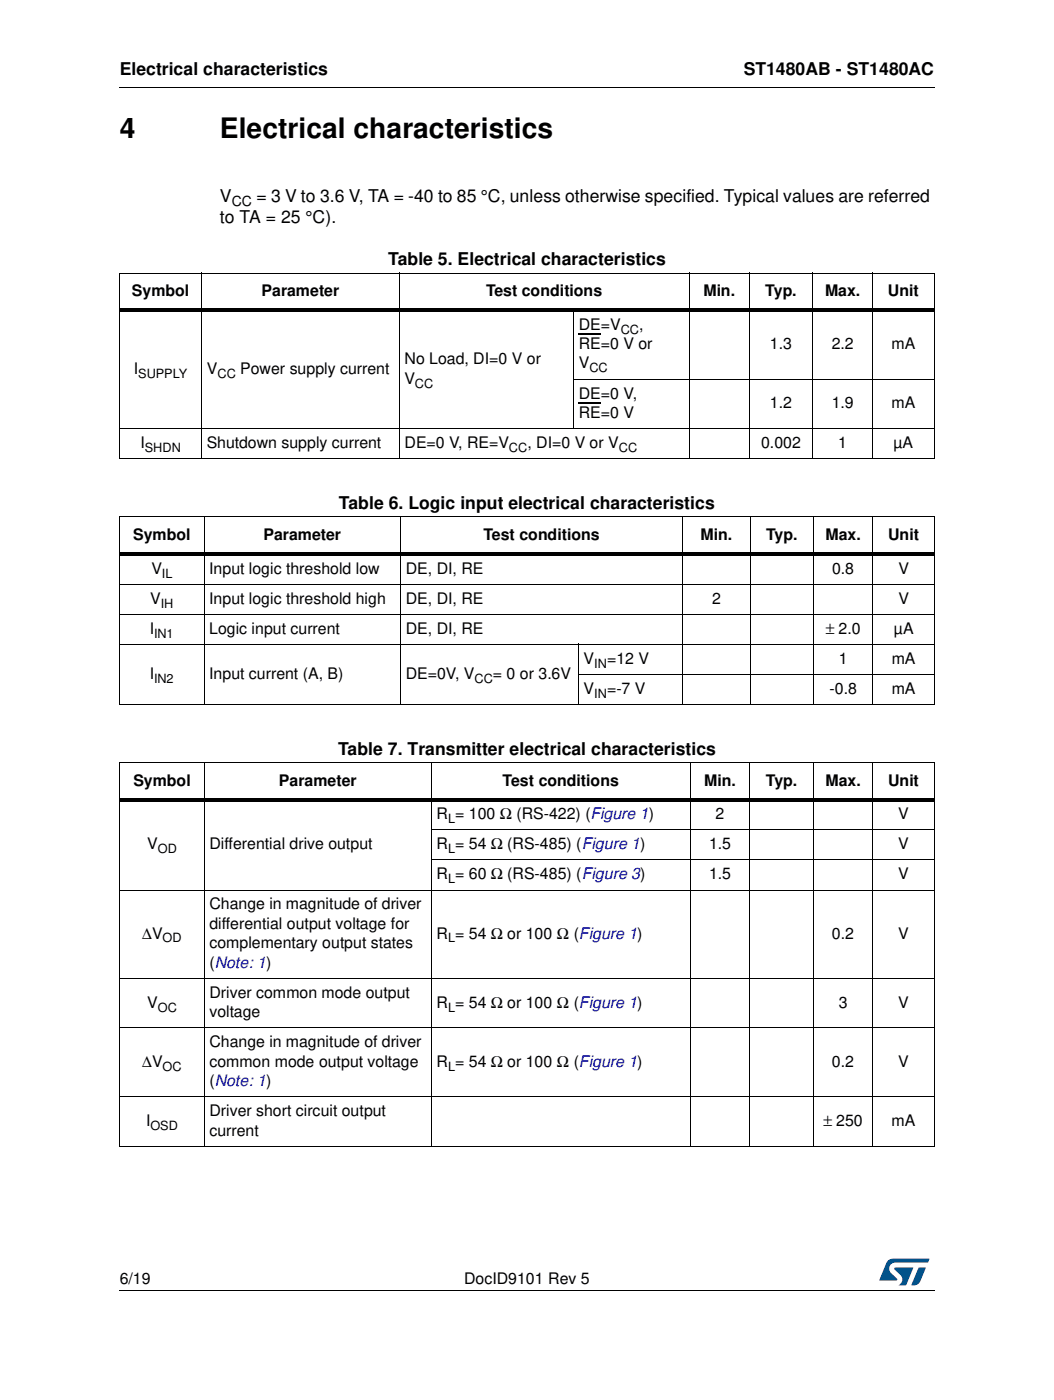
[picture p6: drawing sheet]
<svg xmlns="http://www.w3.org/2000/svg" width="210mm" height="279mm" viewBox="0 0 210 279" stroke-linecap="round" stroke-linejoin="round" font-family="sans-serif">
<defs><g id="words">
<g font-size="5.6">
<text x="23.9" y="27.6">4</text>
<text x="43.9" y="27.6">Electrical characteristics</text>
</g>
<g font-size="3.5">
<text x="23.9" y="15">Electrical characteristics</text>
<text x="148.3" y="15">ST1480AB - ST1480AC</text>
<text x="43.9" y="40.3">V</text>
<text x="51.2" y="40.3">= 3 V to 3.6 V, TA = -40 to 85 °C, unless otherwise specified. Typical values are referred</text>
<text x="43.9" y="44.5">to TA = 25 °C).</text>
<text x="77.4" y="53">Table 5. Electrical characteristics</text>
<text x="67.6" y="101.6">Table 6. Logic input electrical characteristics</text>
<text x="67.5" y="150.7">Table 7. Transmitter electrical characteristics</text>
</g>
<g font-size="3.2">
<text x="26.3" y="59.1">Symbol</text>
<text x="52.2" y="59.1">Parameter</text>
<text x="97" y="59.1">Test conditions</text>
<text x="140.3" y="59.1">Min.</text>
<text x="152.7" y="59.1">Typ.</text>
<text x="164.6" y="59.1">Max.</text>
<text x="177.1" y="59.1">Unit</text>
<text x="115.5" y="65.8">DE=V</text>
<text x="127.5" y="65.8">,</text>
<text x="115.5" y="69.6">RE=0 V or</text>
<text x="153.6" y="69.6">1.3</text>
<text x="165.9" y="69.6">2.2</text>
<text x="177.9" y="69.6">mA</text>
<text x="26.7" y="74.6">I</text>
<text x="41.2" y="74.6">V</text>
<text x="47.9" y="74.6">Power supply current</text>
<text x="80.7" y="72.6">No Load, DI=0 V or</text>
<text x="80.7" y="76.5">V</text>
<text x="115.5" y="73.5">V</text>
<text x="115.5" y="79.5">DE=0 V,</text>
<text x="115.5" y="83.4">RE=0 V</text>
<text x="153.6" y="81.5">1.2</text>
<text x="165.9" y="81.5">1.9</text>
<text x="177.9" y="81.5">mA</text>
<text x="28" y="89.4">I</text>
<text x="41.2" y="89.4">Shutdown supply current</text>
<text x="80.7" y="89.4">DE=0 V, RE=V</text>
<text x="105.2" y="89.4">, DI=0 V or V</text>
<text x="151.8" y="89.4">0.002</text>
<text x="167.2" y="89.4">1</text>
<text x="178.2" y="89.4">µA</text>
<text x="26.6" y="107.8">Symbol</text>
<text x="52.5" y="107.8">Parameter</text>
<text x="96.4" y="107.8">Test conditions</text>
<text x="139.8" y="107.8">Min.</text>
<text x="152.8" y="107.8">Typ.</text>
<text x="164.7" y="107.8">Max.</text>
<text x="177.2" y="107.8">Unit</text>
<text x="30.2" y="114.5">V</text>
<text x="41.8" y="114.5">Input logic threshold low</text>
<text x="81" y="114.5">DE, DI, RE</text>
<text x="166" y="114.5">0.8</text>
<text x="179.2" y="114.5">V</text>
<text x="30" y="120.5">V</text>
<text x="41.8" y="120.5">Input logic threshold high</text>
<text x="81" y="120.5">DE, DI, RE</text>
<text x="142" y="120.5">2</text>
<text x="179.2" y="120.5">V</text>
<text x="29.9" y="126.4">I</text>
<text x="41.8" y="126.4">Logic input current</text>
<text x="81" y="126.4">DE, DI, RE</text>
<text x="164.7" y="126.4">± 2.0</text>
<text x="178.3" y="126.4">µA</text>
<text x="29.9" y="135.5">I</text>
<text x="41.8" y="135.5">Input current (A, B)</text>
<text x="81" y="135.5">DE=0V, V</text>
<text x="98.3" y="135.5">= 0 or 3.6V</text>
<text x="116.4" y="132.5">V</text>
<text x="121.1" y="132.5">=12 V</text>
<text x="167.4" y="132.5">1</text>
<text x="177.9" y="132.5">mA</text>
<text x="116.4" y="138.5">V</text>
<text x="121.1" y="138.5">=-7 V</text>
<text x="165.5" y="138.5">-0.8</text>
<text x="177.9" y="138.5">mA</text>
<text x="26.6" y="156.8">Symbol</text>
<text x="55.6" y="156.8">Parameter</text>
<text x="100.3" y="156.8">Test conditions</text>
<text x="140.5" y="156.8">Min.</text>
<text x="152.8" y="156.8">Typ.</text>
<text x="164.6" y="156.8">Max.</text>
<text x="177.2" y="156.8">Unit</text>
<text x="87.1" y="163.5">R = 100 Ω (RS-422) (Figure 1)</text>
<text x="142.8" y="163.5">2</text>
<text x="179.2" y="163.5">V</text>
<text x="29.4" y="169.5">V</text>
<text x="41.8" y="169.5">Differential drive output</text>
<text x="87.1" y="169.5">R = 54 Ω (RS-485) (Figure 1)</text>
<text x="141.4" y="169.5">1.5</text>
<text x="179.2" y="169.5">V</text>
<text x="87.1" y="175.5">R = 60 Ω (RS-485) (Figure 3)</text>
<text x="141.4" y="175.5">1.5</text>
<text x="179.2" y="175.5">V</text>
<text x="41.8" y="181.5">Change in magnitude of driver</text>
<text x="41.8" y="185.4">differential output voltage for</text>
<text x="28.4" y="187.3">∆V</text>
<text x="41.8" y="189.3">complementary output states</text>
<text x="87.1" y="187.3">R = 54 Ω or 100 Ω (Figure 1)</text>
<text x="166" y="187.3">0.2</text>
<text x="179.2" y="187.3">V</text>
<text x="41.8" y="193.1">(Note: 1)</text>
<text x="29.4" y="201.1">V</text>
<text x="41.8" y="199.1">Driver common mode output</text>
<text x="41.8" y="203">voltage</text>
<text x="87.1" y="201.1">R = 54 Ω or 100 Ω (Figure 1)</text>
<text x="167.3" y="201.1">3</text>
<text x="179.2" y="201.1">V</text>
<text x="41.8" y="209">Change in magnitude of driver</text>
<text x="28.4" y="212.9">∆V</text>
<text x="41.8" y="212.9">common mode output voltage</text>
<text x="87.1" y="212.9">R = 54 Ω or 100 Ω (Figure 1)</text>
<text x="166" y="212.9">0.2</text>
<text x="179.2" y="212.9">V</text>
<text x="41.8" y="216.8">(Note: 1)</text>
<text x="29.1" y="224.7">I</text>
<text x="41.8" y="222.8">Driver short circuit output</text>
<text x="41.8" y="226.7">current</text>
<text x="164.3" y="224.7">± 250</text>
<text x="177.9" y="224.7">mA</text>
<text x="23.9" y="256.3">6/19</text>
<text x="92.6" y="256.3">DocID9101 Rev 5</text>
</g>
<text font-size="2.8" x="46.2" y="41.1">CC</text>
<g font-size="2.5">
<text x="123.8" y="66.6">CC</text>
<text x="27.6" y="75.4">SUPPLY</text>
<text x="43.4" y="75.4">CC</text>
<text x="82.8" y="77.3">CC</text>
<text x="117.6" y="74.3">CC</text>
<text x="28.9" y="90.2">SHDN</text>
<text x="101.5" y="90.2">CC</text>
<text x="123.5" y="90.2">CC</text>
<text x="32.3" y="115.3">IL</text>
<text x="32.1" y="121.2">IH</text>
<text x="30.7" y="127.3">IN1</text>
<text x="30.7" y="136.2">IN2</text>
<text x="94.7" y="136.2">CC</text>
<text x="118.5" y="133.3">IN</text>
<text x="118.5" y="139.2">IN</text>
<text x="89.4" y="164.3">L</text>
<text x="31.5" y="170.3">OD</text>
<text x="89.4" y="170.3">L</text>
<text x="89.4" y="176.3">L</text>
<text x="32.4" y="188.1">OD</text>
<text x="89.4" y="188.1">L</text>
<text x="31.5" y="201.9">OC</text>
<text x="89.4" y="201.9">L</text>
<text x="32.4" y="213.7">OC</text>
<text x="89.4" y="213.7">L</text>
<text x="30" y="225.5">OSD</text>
</g>
</g></defs>
<path d="M23.8 17.4l.1 .2zM186.4 17.4l.1 .2zM23.8 257.4l.1 .2zM186.4 257.4l.1 .2z" fill="#000"/>
<path d="M23.9 17.5h162.5M23.9 257.5h162.5" fill="none" stroke="#000" stroke-width=".2"/>
<path d="M175.4 251.2h10v5.3h-10z" fill="#fff"/>
<g fill="#005189">
<path d="M177 251.7l.3-.3 .8-.2 7.3 .1-.3 .7h-6.4a1.31 1.31 0 0 0-1.3 1.1 1.31 1.31 0 0 0 .8 1.4l.7 .7v.3h-3.5z"/>
<path d="M183.3 253h1.4l-.7 1.6a2.16 2.16 0 0 1-1.3 1.9h-.8l-.1-.1z"/>
<path d="M178.4 253h3.8l-1.4 3.4-.2 .1h-1.3a1.43 1.43 0 0 0 .5-1.8l-1.3-1.3z"/>
</g>
<path d="M115.5 66.7h4.4M115.5 80.5h4.4" fill="none" stroke="#000" stroke-width=".21"/>
<g fill="none" stroke="#000" stroke-width=".2">
<path d="M23.8 54.5h162.7M23.9 54.6v36.8M40.2 54.4v37.2M79.6 54.4v37.2M137.5 54.4v37.2M149.5 54.4v37.2M162.2 54.4v37.2M174.1 54.4v37.2M186.4 54.6v36.8M114.3 75.6h72.2M114.4 61.6v24M23.8 85.5h162.7"/>
<path d="M23.8 91.5h162.7M23.8 103.2h162.7M23.8 116.6h162.7M23.9 103.3v37.2M40.7 103.1v37.6M79.9 103.1v37.6M136.2 103.1v37.6M149.7 103.1v37.6M162.3 103.1v37.6M174.1 103.1v37.6M186.4 103.3v37.2M23.8 122.6h162.7"/>
<path d="M23.8 128.6h162.7M115.3 134.6h71.2M115.4 128.5v12.2M23.8 140.6h162.7M23.8 152.2h162.7M23.9 152.3v76.4M40.7 152.1v76.8M86 152.1v76.8M137.7 152.1v76.8M149.6 152.1v76.8M162.2 152.1v76.8M174.1 152.1v76.8"/>
<path d="M186.4 152.3v76.4M23.8 177.6h162.7M86 165.6h100.5M86 171.6h100.5M23.8 195.2h162.7M23.8 205.1h162.7M23.8 218.9h162.7M23.8 228.8h162.7"/>
</g>
<path d="M23.8 61.6h162.7v.7h-162.7zM23.8 110.2h162.7v.8h-162.7zM23.8 159.3h162.7v.7h-162.7z" fill="#000"/>
<use href="#words"/>
</svg>
